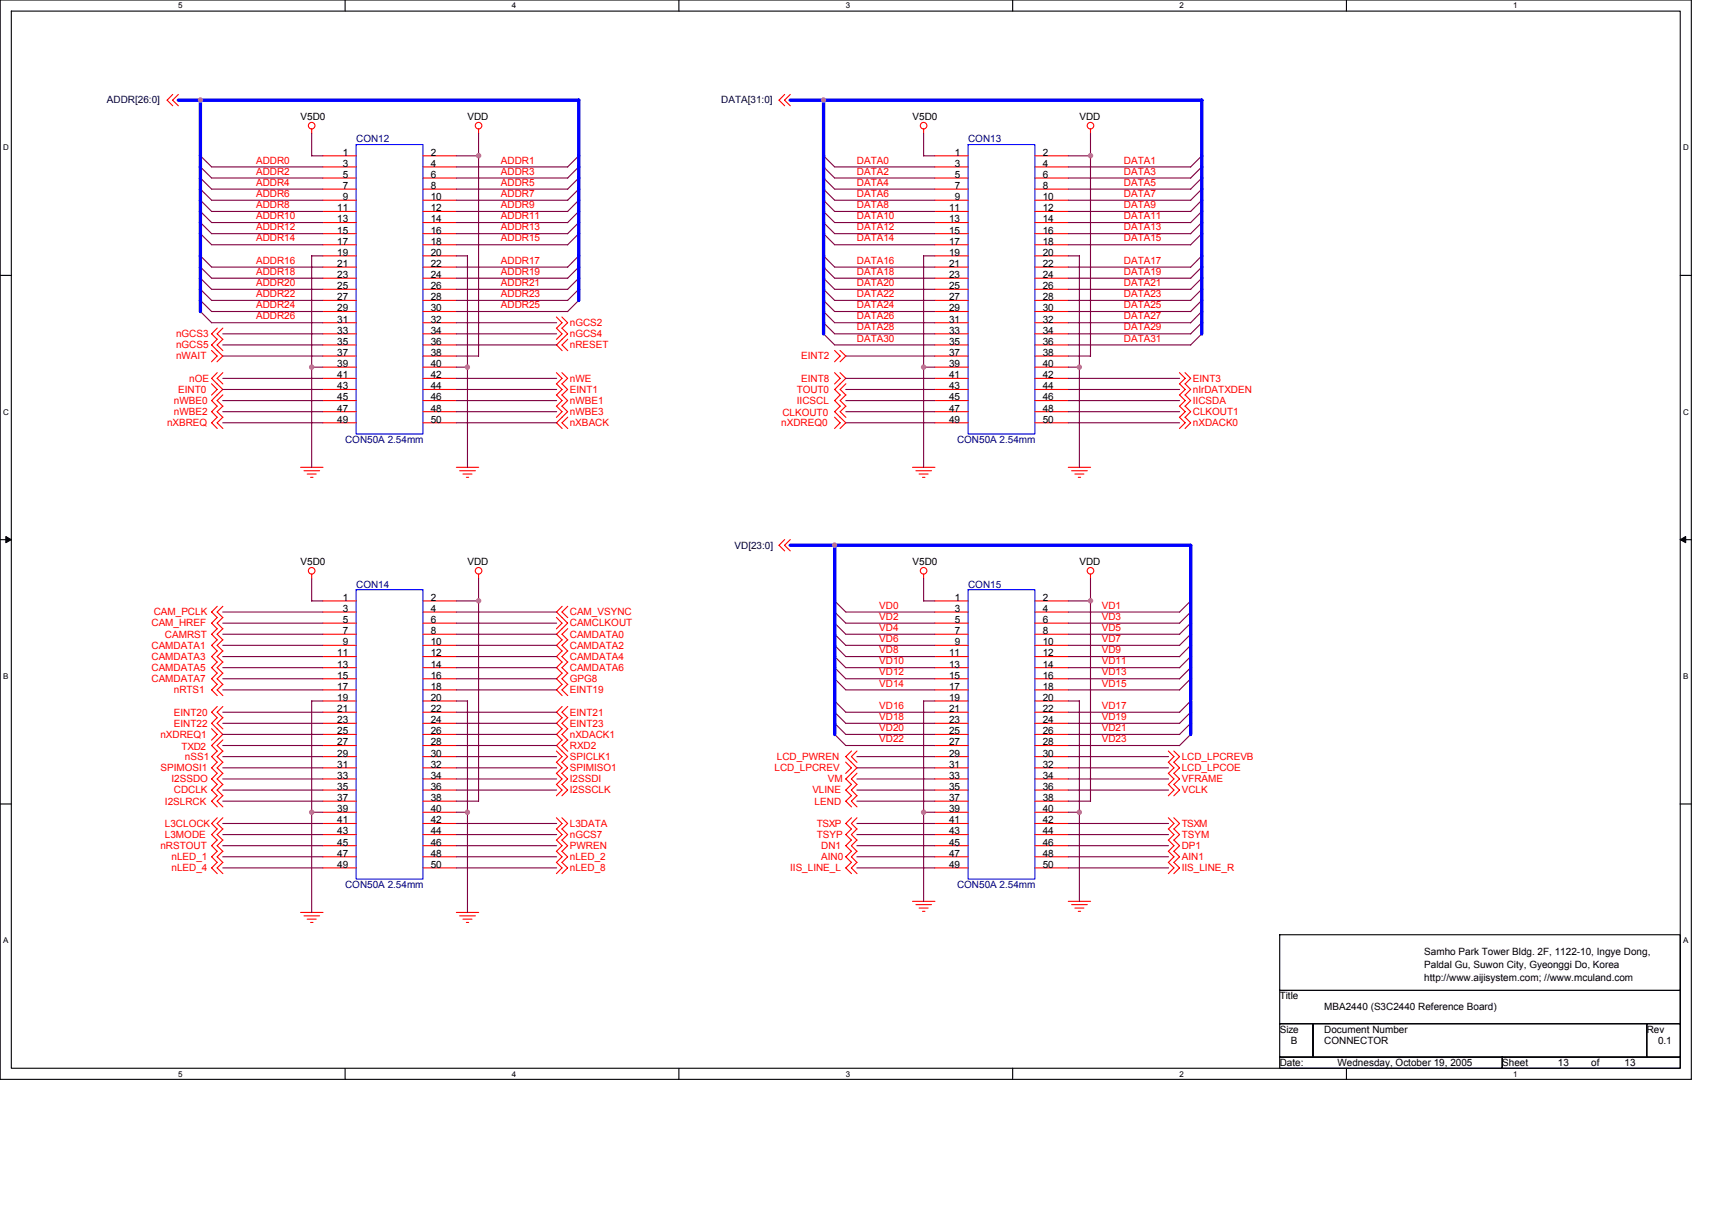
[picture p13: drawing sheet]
<svg xmlns="http://www.w3.org/2000/svg" width="297mm" height="210mm" viewBox="0 0 297 210" stroke-linecap="round" stroke-linejoin="round" font-family="sans-serif">
<defs><g id="words">
<g font-size="1.7" fill="#000040">
<text x="18.6" y="17.9">ADDR[26:0]</text>
<text x="125.1" y="17.9">DATA[31:0]</text>
<text x="127.4" y="95.2">VD[23:0]</text>
</g>
<g font-size="1.7">
<text x="52.2" y="20.8">V5D0</text>
<text x="81.1" y="20.8">VDD</text>
<text x="158.3" y="20.8">V5D0</text>
<text x="187.3" y="20.8">VDD</text>
<text x="59.5" y="27">1</text>
<text x="59.5" y="28.9">3</text>
<text x="74.7" y="27">2</text>
<text x="74.7" y="28.9">4</text>
<text x="165.6" y="27">1</text>
<text x="165.6" y="28.9">3</text>
<text x="180.9" y="27">2</text>
<text x="180.9" y="28.9">4</text>
<text x="59.5" y="30.9">5</text>
<text x="59.5" y="32.8">7</text>
<text x="59.5" y="34.7">9</text>
<text x="74.7" y="30.9">6</text>
<text x="74.7" y="32.8">8</text>
<text x="74.7" y="34.7">10</text>
<text x="165.6" y="30.9">5</text>
<text x="165.6" y="32.8">7</text>
<text x="165.6" y="34.7">9</text>
<text x="180.9" y="30.9">6</text>
<text x="180.9" y="32.8">8</text>
<text x="180.9" y="34.7">10</text>
<text x="58.5" y="36.7">11</text>
<text x="58.5" y="38.6">13</text>
<text x="58.5" y="40.5">15</text>
<text x="74.7" y="36.7">12</text>
<text x="74.7" y="38.6">14</text>
<text x="74.7" y="40.5">16</text>
<text x="164.7" y="36.7">11</text>
<text x="164.7" y="38.6">13</text>
<text x="164.7" y="40.5">15</text>
<text x="180.9" y="36.7">12</text>
<text x="180.9" y="38.6">14</text>
<text x="180.9" y="40.5">16</text>
<text x="58.5" y="42.4">17</text>
<text x="58.5" y="44.4">19</text>
<text x="58.5" y="46.3">21</text>
<text x="74.7" y="42.4">18</text>
<text x="74.7" y="44.4">20</text>
<text x="74.7" y="46.3">22</text>
<text x="164.7" y="42.4">17</text>
<text x="164.7" y="44.4">19</text>
<text x="164.7" y="46.3">21</text>
<text x="180.9" y="42.4">18</text>
<text x="180.9" y="44.4">20</text>
<text x="180.9" y="46.3">22</text>
<text x="58.5" y="48.2">23</text>
<text x="58.5" y="50.2">25</text>
<text x="58.5" y="52.1">27</text>
<text x="74.7" y="48.2">24</text>
<text x="74.7" y="50.2">26</text>
<text x="74.7" y="52.1">28</text>
<text x="164.7" y="48.2">23</text>
<text x="164.7" y="50.2">25</text>
<text x="164.7" y="52.1">27</text>
<text x="180.9" y="48.2">24</text>
<text x="180.9" y="50.2">26</text>
<text x="180.9" y="52.1">28</text>
<text x="58.5" y="54">29</text>
<text x="58.5" y="56">31</text>
<text x="58.5" y="57.9">33</text>
<text x="58.5" y="59.8">35</text>
<text x="74.7" y="54">30</text>
<text x="74.7" y="56">32</text>
<text x="74.7" y="57.9">34</text>
<text x="74.7" y="59.8">36</text>
<text x="164.7" y="54">29</text>
<text x="164.7" y="56">31</text>
<text x="164.7" y="57.9">33</text>
<text x="164.7" y="59.8">35</text>
<text x="180.9" y="54">30</text>
<text x="180.9" y="56">32</text>
<text x="180.9" y="57.9">34</text>
<text x="180.9" y="59.8">36</text>
<text x="58.5" y="61.7">37</text>
<text x="58.5" y="63.7">39</text>
<text x="58.5" y="65.6">41</text>
<text x="74.7" y="61.7">38</text>
<text x="74.7" y="63.7">40</text>
<text x="74.7" y="65.6">42</text>
<text x="164.7" y="61.7">37</text>
<text x="164.7" y="63.7">39</text>
<text x="164.7" y="65.6">41</text>
<text x="180.9" y="61.7">38</text>
<text x="180.9" y="63.7">40</text>
<text x="180.9" y="65.6">42</text>
<text x="58.5" y="67.5">43</text>
<text x="58.5" y="69.5">45</text>
<text x="58.5" y="71.4">47</text>
<text x="74.7" y="67.5">44</text>
<text x="74.7" y="69.5">46</text>
<text x="74.7" y="71.4">48</text>
<text x="164.7" y="67.5">43</text>
<text x="164.7" y="69.5">45</text>
<text x="164.7" y="71.4">47</text>
<text x="180.9" y="67.5">44</text>
<text x="180.9" y="69.5">46</text>
<text x="180.9" y="71.4">48</text>
<text x="58.5" y="73.3">49</text>
<text x="74.7" y="73.3">50</text>
<text x="164.7" y="73.3">49</text>
<text x="180.9" y="73.3">50</text>
<text x="52.2" y="98.1">V5D0</text>
<text x="81.1" y="98.1">VDD</text>
<text x="158.3" y="98.1">V5D0</text>
<text x="187.3" y="98.1">VDD</text>
<text x="59.5" y="104.2">1</text>
<text x="59.5" y="106.2">3</text>
<text x="74.7" y="104.2">2</text>
<text x="74.7" y="106.2">4</text>
<text x="165.6" y="104.2">1</text>
<text x="165.6" y="106.2">3</text>
<text x="180.9" y="104.2">2</text>
<text x="180.9" y="106.2">4</text>
<text x="58.5" y="113.9">11</text>
<text x="59.5" y="108.1">5</text>
<text x="59.5" y="110">7</text>
<text x="59.5" y="111.9">9</text>
<text x="74.7" y="108.1">6</text>
<text x="74.7" y="110">8</text>
<text x="74.7" y="111.9">10</text>
<text x="74.7" y="113.9">12</text>
<text x="164.7" y="113.9">11</text>
<text x="165.6" y="108.1">5</text>
<text x="165.6" y="110">7</text>
<text x="165.6" y="111.9">9</text>
<text x="180.9" y="108.1">6</text>
<text x="180.9" y="110">8</text>
<text x="180.9" y="111.9">10</text>
<text x="180.9" y="113.9">12</text>
<text x="58.5" y="115.8">13</text>
<text x="58.5" y="117.7">15</text>
<text x="58.5" y="119.7">17</text>
<text x="74.7" y="115.8">14</text>
<text x="74.7" y="117.7">16</text>
<text x="74.7" y="119.7">18</text>
<text x="164.7" y="115.8">13</text>
<text x="164.7" y="117.7">15</text>
<text x="164.7" y="119.7">17</text>
<text x="180.9" y="115.8">14</text>
<text x="180.9" y="117.7">16</text>
<text x="180.9" y="119.7">18</text>
<text x="58.5" y="121.6">19</text>
<text x="58.5" y="123.5">21</text>
<text x="58.5" y="125.5">23</text>
<text x="74.7" y="121.6">20</text>
<text x="74.7" y="123.5">22</text>
<text x="74.7" y="125.5">24</text>
<text x="164.7" y="121.6">19</text>
<text x="164.7" y="123.5">21</text>
<text x="164.7" y="125.5">23</text>
<text x="180.9" y="121.6">20</text>
<text x="180.9" y="123.5">22</text>
<text x="180.9" y="125.5">24</text>
<text x="58.5" y="127.4">25</text>
<text x="58.5" y="129.3">27</text>
<text x="58.5" y="131.2">29</text>
<text x="74.7" y="127.4">26</text>
<text x="74.7" y="129.3">28</text>
<text x="74.7" y="131.2">30</text>
<text x="164.7" y="127.4">25</text>
<text x="164.7" y="129.3">27</text>
<text x="164.7" y="131.2">29</text>
<text x="180.9" y="127.4">26</text>
<text x="180.9" y="129.3">28</text>
<text x="180.9" y="131.2">30</text>
<text x="58.5" y="133.2">31</text>
<text x="58.5" y="135.1">33</text>
<text x="58.5" y="137">35</text>
<text x="74.7" y="133.2">32</text>
<text x="74.7" y="135.1">34</text>
<text x="74.7" y="137">36</text>
<text x="164.7" y="133.2">31</text>
<text x="164.7" y="135.1">33</text>
<text x="164.7" y="137">35</text>
<text x="180.9" y="133.2">32</text>
<text x="180.9" y="135.1">34</text>
<text x="180.9" y="137">36</text>
<text x="58.5" y="139">37</text>
<text x="58.5" y="140.9">39</text>
<text x="58.5" y="142.8">41</text>
<text x="74.7" y="139">38</text>
<text x="74.7" y="140.9">40</text>
<text x="74.7" y="142.8">42</text>
<text x="164.7" y="139">37</text>
<text x="164.7" y="140.9">39</text>
<text x="164.7" y="142.8">41</text>
<text x="180.9" y="139">38</text>
<text x="180.9" y="140.9">40</text>
<text x="180.9" y="142.8">42</text>
<text x="58.5" y="144.8">43</text>
<text x="58.5" y="146.7">45</text>
<text x="58.5" y="148.6">47</text>
<text x="74.7" y="144.8">44</text>
<text x="74.7" y="146.7">46</text>
<text x="74.7" y="148.6">48</text>
<text x="164.7" y="144.8">43</text>
<text x="164.7" y="146.7">45</text>
<text x="164.7" y="148.6">47</text>
<text x="180.9" y="144.8">44</text>
<text x="180.9" y="146.7">46</text>
<text x="180.9" y="148.6">48</text>
<text x="58.5" y="150.5">49</text>
<text x="74.7" y="150.5">50</text>
<text x="164.7" y="150.5">49</text>
<text x="180.9" y="150.5">50</text>
<text x="247.1" y="165.6">Samho Park Tower Bldg. 2F, 1122-10, Ingye Dong,</text>
<text x="247.1" y="167.9">Paldal Gu, Suwon City, Gyeonggi Do, Korea</text>
<text x="222" y="173.4">Title</text>
<text x="247.1" y="170.2">http://www.aijisystem.com; //www.mculand.com</text>
<text x="222" y="179.1">Size</text>
<text x="229.8" y="175.3">MBA2440 (S3C2440 Reference Board)</text>
<text x="229.8" y="179.1">Document Number</text>
<text x="285.7" y="179.1">Rev</text>
<text x="222" y="184.9">Date:</text>
<text x="224" y="181.1">B</text>
<text x="229.8" y="181.1">CONNECTOR</text>
<text x="232.1" y="184.9">Wednesday, October 19, 2005</text>
<text x="260.6" y="184.9">Sheet</text>
<text x="270.3" y="184.9">13</text>
<text x="276.1" y="184.9">of</text>
<text x="281.9" y="184.9">13</text>
<text x="287.7" y="181.1">0.1</text>
</g>
<g font-size="1.7" fill="#f00">
<text x="44.4" y="28.4">ADDR0</text>
<text x="86.9" y="28.4">ADDR1</text>
<text x="148.7" y="28.4">DATA0</text>
<text x="195" y="28.4">DATA1</text>
<text x="44.4" y="30.3">ADDR2</text>
<text x="44.4" y="32.2">ADDR4</text>
<text x="44.4" y="34.2">ADDR6</text>
<text x="86.9" y="32.2">ADDR5</text>
<text x="86.9" y="30.3">ADDR3</text>
<text x="86.9" y="34.2">ADDR7</text>
<text x="148.7" y="34.2">DATA6</text>
<text x="148.7" y="32.2">DATA4</text>
<text x="148.7" y="30.3">DATA2</text>
<text x="195" y="32.2">DATA5</text>
<text x="195" y="34.2">DATA7</text>
<text x="195" y="30.3">DATA3</text>
<text x="44.4" y="36.1">ADDR8</text>
<text x="44.4" y="38">ADDR10</text>
<text x="44.4" y="41.9">ADDR14</text>
<text x="44.4" y="40">ADDR12</text>
<text x="86.9" y="38">ADDR11</text>
<text x="86.9" y="40">ADDR13</text>
<text x="86.9" y="41.9">ADDR15</text>
<text x="86.9" y="36.1">ADDR9</text>
<text x="148.7" y="41.9">DATA14</text>
<text x="148.7" y="40">DATA12</text>
<text x="148.7" y="38">DATA10</text>
<text x="148.7" y="36.1">DATA8</text>
<text x="195" y="36.1">DATA9</text>
<text x="195" y="38">DATA11</text>
<text x="195" y="41.9">DATA15</text>
<text x="195" y="40">DATA13</text>
<text x="44.4" y="45.7">ADDR16</text>
<text x="44.4" y="47.7">ADDR18</text>
<text x="86.9" y="45.7">ADDR17</text>
<text x="86.9" y="47.7">ADDR19</text>
<text x="148.7" y="47.7">DATA18</text>
<text x="148.7" y="45.7">DATA16</text>
<text x="195" y="47.7">DATA19</text>
<text x="195" y="45.7">DATA17</text>
<text x="44.4" y="53.5">ADDR24</text>
<text x="44.4" y="51.5">ADDR22</text>
<text x="44.4" y="49.6">ADDR20</text>
<text x="86.9" y="49.6">ADDR21</text>
<text x="86.9" y="53.5">ADDR25</text>
<text x="86.9" y="51.5">ADDR23</text>
<text x="148.7" y="49.6">DATA20</text>
<text x="148.7" y="53.5">DATA24</text>
<text x="148.7" y="51.5">DATA22</text>
<text x="195" y="51.5">DATA23</text>
<text x="195" y="49.6">DATA21</text>
<text x="195" y="53.5">DATA25</text>
<text x="30.5" y="58.5">nGCS3</text>
<text x="44.4" y="55.4">ADDR26</text>
<text x="98.9" y="56.6">nGCS2</text>
<text x="98.9" y="58.5">nGCS4</text>
<text x="148.7" y="57.3">DATA28</text>
<text x="148.7" y="59.3">DATA30</text>
<text x="148.7" y="55.4">DATA26</text>
<text x="195" y="57.3">DATA29</text>
<text x="195" y="59.3">DATA31</text>
<text x="195" y="55.4">DATA27</text>
<text x="30.5" y="62.4">nWAIT</text>
<text x="30.5" y="60.4">nGCS5</text>
<text x="98.9" y="60.4">nRESET</text>
<text x="139" y="62.4">EINT2</text>
<text x="30.2" y="70.1">nWBE0</text>
<text x="30.9" y="68.1">EINT0</text>
<text x="32.8" y="66.2">nOE</text>
<text x="98.9" y="66.2">nWE</text>
<text x="98.9" y="68.1">EINT1</text>
<text x="98.9" y="70.1">nWBE1</text>
<text x="138.3" y="68.1">TOUT0</text>
<text x="138.3" y="70.1">IICSCL</text>
<text x="139" y="66.2">EINT8</text>
<text x="207" y="70.1">IICSDA</text>
<text x="207" y="66.2">EINT3</text>
<text x="207" y="68.1">nIrDATXDEN</text>
<text x="29" y="73.9">nXBREQ</text>
<text x="30.2" y="72">nWBE2</text>
<text x="98.9" y="73.9">nXBACK</text>
<text x="98.9" y="72">nWBE3</text>
<text x="135.5" y="73.9">nXDREQ0</text>
<text x="135.7" y="72.2">CLKOUT0</text>
<text x="207" y="72">CLKOUT1</text>
<text x="207" y="73.9">nXDACK0</text>
<text x="26.7" y="106.7">CAM_PCLK</text>
<text x="98.9" y="106.7">CAM_VSYNC</text>
<text x="152.5" y="105.6">VD0</text>
<text x="152.5" y="107.5">VD2</text>
<text x="191.2" y="107.5">VD3</text>
<text x="191.2" y="105.6">VD1</text>
<text x="26.3" y="108.7">CAM_HREF</text>
<text x="26.3" y="112.5">CAMDATA1</text>
<text x="28.6" y="110.6">CAMRST</text>
<text x="98.9" y="108.7">CAMCLKOUT</text>
<text x="98.9" y="110.6">CAMDATA0</text>
<text x="98.9" y="112.5">CAMDATA2</text>
<text x="152.5" y="109.5">VD4</text>
<text x="152.5" y="111.4">VD6</text>
<text x="152.5" y="113.3">VD8</text>
<text x="191.2" y="109.5">VD5</text>
<text x="191.2" y="111.4">VD7</text>
<text x="191.2" y="113.3">VD9</text>
<text x="26.3" y="114.5">CAMDATA3</text>
<text x="26.3" y="116.4">CAMDATA5</text>
<text x="26.3" y="118.3">CAMDATA7</text>
<text x="98.9" y="114.5">CAMDATA4</text>
<text x="98.9" y="116.4">CAMDATA6</text>
<text x="98.9" y="118.3">GPG8</text>
<text x="152.5" y="115.2">VD10</text>
<text x="152.5" y="117.2">VD12</text>
<text x="152.5" y="119.1">VD14</text>
<text x="191.2" y="117.2">VD13</text>
<text x="191.2" y="115.2">VD11</text>
<text x="191.2" y="119.1">VD15</text>
<text x="30.2" y="124.1">EINT20</text>
<text x="30.2" y="120.3">nRTS1</text>
<text x="98.9" y="120.3">EINT19</text>
<text x="98.9" y="124.1">EINT21</text>
<text x="152.5" y="123">VD16</text>
<text x="152.5" y="124.9">VD18</text>
<text x="191.2" y="124.9">VD19</text>
<text x="191.2" y="123">VD17</text>
<text x="27.8" y="128">nXDREQ1</text>
<text x="30.2" y="126">EINT22</text>
<text x="31.5" y="130.1">TXD2</text>
<text x="32.1" y="131.8">nSS1</text>
<text x="98.9" y="131.8">SPICLK1</text>
<text x="98.9" y="126">EINT23</text>
<text x="98.9" y="128">nXDACK1</text>
<text x="98.9" y="129.9">RXD2</text>
<text x="134.8" y="131.8">LCD_PWREN</text>
<text x="152.5" y="126.8">VD20</text>
<text x="152.5" y="128.8">VD22</text>
<text x="191.2" y="128.8">VD23</text>
<text x="191.2" y="126.8">VD21</text>
<text x="205" y="131.8">LCD_LPCREVB</text>
<text x="27.8" y="133.8">SPIMOSI1</text>
<text x="29.8" y="135.7">I2SSDO</text>
<text x="30.2" y="137.6">CDCLK</text>
<text x="98.9" y="133.8">SPIMISO1</text>
<text x="98.9" y="135.7">I2SSDI</text>
<text x="98.9" y="137.6">I2SSCLK</text>
<text x="134.4" y="133.8">LCD_LPCREV</text>
<text x="140.9" y="137.6">VLINE</text>
<text x="143.7" y="135.7">VM</text>
<text x="205" y="133.8">LCD_LPCOE</text>
<text x="205" y="135.7">VFRAME</text>
<text x="205" y="137.6">VCLK</text>
<text x="28.6" y="139.6">I2SLRCK</text>
<text x="28.6" y="143.4">L3CLOCK</text>
<text x="98.9" y="143.4">L3DATA</text>
<text x="141.3" y="139.6">LEND</text>
<text x="141.7" y="143.4">TSXP</text>
<text x="205" y="143.4">TSXM</text>
<text x="27.8" y="147.3">nRSTOUT</text>
<text x="28.6" y="145.4">L3MODE</text>
<text x="29.8" y="149.2">nLED_1</text>
<text x="98.9" y="149.2">nLED_2</text>
<text x="98.9" y="147.3">PWREN</text>
<text x="98.9" y="145.4">nGCS7</text>
<text x="141.7" y="145.4">TSYP</text>
<text x="142.5" y="147.3">DN1</text>
<text x="142.5" y="149.2">AIN0</text>
<text x="205" y="145.4">TSYM</text>
<text x="205" y="147.3">DP1</text>
<text x="205" y="149.2">AIN1</text>
<text x="29.8" y="151.2">nLED_4</text>
<text x="98.9" y="151.2">nLED_8</text>
<text x="137.1" y="151.2">IIS_LINE_L</text>
<text x="205" y="151.2">IIS_LINE_R</text>
</g>
<g font-size="1.7" fill="#000080">
<text x="61.8" y="24.7">CON12</text>
<text x="168" y="24.7">CON13</text>
<text x="59.9" y="76.8">CON50A 2.54mm</text>
<text x="166" y="76.8">CON50A 2.54mm</text>
<text x="61.8" y="101.9">CON14</text>
<text x="168" y="101.9">CON15</text>
<text x="59.9" y="154.1">CON50A 2.54mm</text>
<text x="166" y="154.1">CON50A 2.54mm</text>
</g>
<g font-size="1.4">
<text x="30.9" y="1.5">5</text>
<text x="88.8" y="1.5">4</text>
<text x="146.7" y="1.5">3</text>
<text x="204.7" y="1.5">2</text>
<text x="262.6" y="1.5">1</text>
<text x=".5" y="26.1">D</text>
<text x="292" y="26.1">D</text>
<text x=".5" y="71.9">C</text>
<text x="292" y="71.9">C</text>
<text x=".5" y="117.8">B</text>
<text x="292" y="117.8">B</text>
<text x=".5" y="163.6">A</text>
<text x="292" y="163.6">A</text>
<text x="30.9" y="186.8">5</text>
<text x="88.8" y="186.8">4</text>
<text x="146.7" y="186.8">3</text>
<text x="204.7" y="186.8">2</text>
<text x="262.6" y="186.8">1</text>
</g>
</g></defs>
<path d="M0 0h293.5v187.2h-293.5zM2 1.9h289.5v183.4h-289.5z" fill="none" stroke="#000" stroke-width=".19"/>
<g fill="#fff">
<path d="M30.9 .2h.8v1.6h-.8z"/>
<path d="M30.9 185.5h.8v1.6h-.8z"/>
</g>
<path d="M59.9 0v1.9M59.9 185.3v1.9" fill="none" stroke="#000" stroke-width=".19"/>
<g fill="#fff">
<path d="M88.8 .2h.8v1.6h-.8z"/>
<path d="M88.8 185.5h.8v1.6h-.8z"/>
</g>
<path d="M117.8 0v1.9M117.8 185.3v1.9" fill="none" stroke="#000" stroke-width=".19"/>
<g fill="#fff">
<path d="M146.7 .2h.8v1.6h-.8z"/>
<path d="M146.7 185.5h.8v1.6h-.8z"/>
</g>
<path d="M175.7 0v1.9M175.7 185.3v1.9" fill="none" stroke="#000" stroke-width=".19"/>
<g fill="#fff">
<path d="M204.7 .2h.7v1.6h-.7z"/>
<path d="M204.7 185.5h.7v1.6h-.7z"/>
</g>
<path d="M233.6 0v1.9M233.6 185.3v1.9" fill="none" stroke="#000" stroke-width=".19"/>
<g fill="#fff">
<path d="M262.6 .2h.7v1.6h-.7z"/>
<path d="M262.6 185.5h.7v1.6h-.7z"/>
<path d="M.5 24.8h1v1.6h-1z"/>
<path d="M292 24.8h1v1.6h-1z"/>
<path d="M.5 70.7h1v1.5h-1z"/>
<path d="M292 70.7h1v1.5h-1z"/>
</g>
<path d="M0 47.8h2M291.5 47.8h2" fill="none" stroke="#000" stroke-width=".19"/>
<g fill="#fff">
<path d="M.5 116.5h.9v1.6h-.9z"/>
<path d="M292 116.5h.9v1.6h-.9z"/>
</g>
<path d="M0 93.6h2M291.5 93.6h2" fill="none" stroke="#000" stroke-width=".19"/>
<path d="M1 93.1l1 .5-1 .5zM291.5 93.6l1-.5v1z" fill="#000" stroke="#000" stroke-width=".17"/>
<g fill="#fff">
<path d="M.5 162.4h.9v1.5h-.9z"/>
<path d="M292 162.4h.9v1.5h-.9z"/>
</g>
<path d="M0 139.5h2M291.5 139.5h2M222 162.2h69.5v9.6h-69.5zM222 171.8h69.5v5.8h-69.5zM222 177.6h5.8v5.8h-5.8zM227.8 177.6h57.9v5.8h-57.9zM285.7 177.6h5.8v5.8h-5.8zM222 183.4h38.6v1.9h-38.6zM260.6 183.4h30.9v1.9h-30.9z" fill="none" stroke="#000" stroke-width=".19"/>
<g fill="none" stroke="#f00" stroke-width=".19">
<path d="M30 16.4l-1 1 1 1M30.9 16.4l-1 1 1 1M136.1 16.4l-.9 1 .9 1M137.1 16.4l-1 1 1 1M54.1 22.4v.8M56 27h5.8M56 29h5.8M56 30.9h5.8M56 32.8h5.8M56 34.7h5.8M56 36.7h5.8M56 38.6h5.8"/>
<path d="M73.4 27h5.8M73.4 29h5.8M73.4 30.9h5.8M73.4 32.8h5.8M73.4 34.7h5.8M73.4 36.7h5.8M73.4 38.6h5.8M83 22.4v.8M160.2 22.4v.8M162.2 27h5.8M162.2 29h5.8M162.2 30.9h5.8"/>
<path d="M162.2 32.8h5.8M162.2 34.7h5.8M162.2 36.7h5.8M162.2 38.6h5.8M179.6 27h5.8M179.6 29h5.8M179.6 30.9h5.8M179.6 32.8h5.8M179.6 34.7h5.8M179.6 36.7h5.8M179.6 38.6h5.8M189.2 22.4v.8"/>
<path d="M37.7 58.8l-1 1 1 1M37.7 56.9l-1 1 1 1M38.7 58.8l-1 1 1 1M38.7 56.9l-1 1 1 1M56 40.5h5.8M56 42.5h5.8M56 44.4h5.8M56 46.3h5.8M56 48.3h5.8M56 50.2h5.8M56 52.1h5.8M56 54h5.8"/>
<path d="M56 56h5.8M56 57.9h5.8M56 59.8h5.8M73.4 40.5h5.8M73.4 42.5h5.8M73.4 44.4h5.8M73.4 46.3h5.8M73.4 48.3h5.8M73.4 50.2h5.8M73.4 52.1h5.8M73.4 54h5.8M73.4 56h5.8"/>
<path d="M73.4 57.9h5.8M73.4 59.8h5.8M96.5 55l1 1-1 1M96.5 56.9l1 1-1 1M97.5 55l1 1-1 1M97.5 56.9l1 1-1 1M97.5 58.8l-.9 1 .9 1M98.5 58.8l-1 1 1 1M162.2 40.5h5.8M162.2 42.5h5.8M162.2 44.4h5.8M162.2 46.3h5.8"/>
<path d="M162.2 48.3h5.8M162.2 50.2h5.8M162.2 52.1h5.8M162.2 54h5.8M162.2 56h5.8M162.2 57.9h5.8M162.2 59.8h5.8M179.6 40.5h5.8M179.6 42.5h5.8M179.6 44.4h5.8M179.6 46.3h5.8M179.6 48.3h5.8"/>
<path d="M179.6 50.2h5.8M179.6 52.1h5.8M179.6 54h5.8M179.6 56h5.8M179.6 57.9h5.8M179.6 59.8h5.8M36.7 60.8l1 1-1 1M36.7 66.6l1 1-1 .9M37.7 60.8l.9 1-.9 1M37.7 70.4l-1 1 1 1M37.7 68.5l-1 1 1 1M37.7 64.6l-1 1 1.9 2-.9 .9"/>
<path d="M37.7 72.4l-1 .9 1 1M38.7 70.4l-1 1 1 1M38.7 68.5l-1 1 1 1M38.7 64.6l-1 1 1 1M38.7 72.4l-1 .9 1 1M56 61.8h5.8M56 63.7h5.8M56 65.6h5.8M56 67.6h5.8M56 69.5h5.8M56 71.4h5.8M56 73.3h5.8"/>
<path d="M73.4 61.8h5.8M73.4 63.7h5.8M73.4 65.6h5.8M73.4 67.6h5.8M73.4 69.5h5.8M73.4 71.4h5.8M73.4 73.3h5.8M96.5 64.6l1 1-1 1M96.5 66.6l1 1-1 .9M96.5 68.5l1 1-1 1M96.5 70.4l1 1-1 1M97.5 70.4l1 1-1.9 1.9 .9 1"/>
<path d="M97.5 64.6l1 1-1 1M97.5 66.6l1 1-1 .9M97.5 68.5l1 1-1 1M98.5 72.4l-1 .9 1 1M144.8 72.4l1 .9-1 1M144.8 60.8l1 1-1 1M144.8 64.6l1 1-1 1M145.8 72.4l.9 .9-.9 1M145.8 60.8l.9 1-.9 1M145.8 64.6l.9 1-.9 1M145.8 70.4l-1 1 1 1M145.8 66.6l-1 1 1 .9"/>
<path d="M145.8 68.5l-1 1 1 1M146.8 66.6l-1 1 1 .9M146.8 70.4l-1 1 1 1M146.8 68.5l-1 1 1 1M162.2 61.8h5.8M162.2 63.7h5.8M162.2 65.6h5.8M162.2 67.6h5.8M162.2 69.5h5.8M162.2 71.4h5.8M162.2 73.3h5.8M179.6 61.8h5.8"/>
<path d="M179.6 63.7h5.8M179.6 65.6h5.8M179.6 67.6h5.8M179.6 69.5h5.8M179.6 71.4h5.8M179.6 73.3h5.8M204.6 72.4l1 .9-1 1M204.6 68.5l1 1-1 1M204.6 64.6l1 1-1 1M204.6 66.6l1 1-1 .9M204.6 70.4l1 1-1 1M205.6 68.5l1 1-1 1"/>
<path d="M205.6 64.6l1 1-1 1M205.6 66.6l1 1-1 .9M205.6 70.4l1 1-1 1M205.6 72.4l1 .9-1 1M52.2 81.1h3.8M52.7 81.7h2.8M53.3 82.2h1.6M53.9 82.8h.4M54.1 99.6v.8M79.2 81.1h3.9M79.8 81.7h2.7M80.3 82.2h1.6"/>
<path d="M80.9 82.8h.4M83 99.6v.8M136.1 93.6l-.9 1 .9 1M137.1 93.6l-1 1 1 1M158.3 81.1h3.9M158.9 81.7h2.7M159.5 82.2h1.5M160.1 82.8h.4M160.2 99.6v.8M185.4 81.1h3.8M185.9 81.7h2.8M186.5 82.2h1.6"/>
<path d="M187.1 82.8h.4M189.2 99.6v.8M37.7 105.2l-1 1 1 .9M37.7 107.1l-1 1 1 1M37.7 109.1l-1 .9 1 1M37.7 111l-1 1 1 .9M37.7 112.9l-1 1 1 1M37.7 114.8l-1 1 1 1M37.7 118.7l-1 1 1 1M37.7 116.8l-1 1 1 .9M38.7 114.8l-1 1 1 1M38.7 105.2l-1 1 1 .9"/>
<path d="M38.7 107.1l-1 1 1 1M38.7 109.1l-1 .9 1 1M38.7 111l-1 1 1 .9M38.7 112.9l-1 1 1 1M38.7 118.7l-1 1 1 1M38.7 116.8l-1 1 1 .9M56 104.2h5.8M56 106.2h5.8M56 108.1h5.8M56 110h5.8M56 112h5.8M56 113.9h5.8"/>
<path d="M56 115.8h5.8M56 117.8h5.8M56 119.7h5.8M73.4 104.2h5.8M73.4 106.2h5.8M73.4 108.1h5.8M73.4 110h5.8M73.4 112h5.8M73.4 113.9h5.8M73.4 115.8h5.8M73.4 117.8h5.8M73.4 119.7h5.8"/>
<path d="M96.5 107.1l1 1-1 1M97.5 105.2l-.9 1 1.9 1.9-1.9 1.9 .9 1M97.5 112.9l-.9 1 .9 1M97.5 111l-.9 1 .9 .9M97.5 114.8l-.9 1 .9 1M97.5 118.7l-.9 1 .9 1M97.5 116.8l-.9 1 .9 .9M98.5 109.1l-1 .9 1 1M98.5 112.9l-1 1 1 1M98.5 111l-1 1 1 .9M98.5 105.2l-1 1 1 .9M98.5 114.8l-1 1 1 1"/>
<path d="M98.5 116.8l-1 1 1 .9M98.5 118.7l-1 1 1 1M162.2 104.2h5.8M162.2 106.2h5.8M162.2 108.1h5.8M162.2 110h5.8M162.2 112h5.8M162.2 113.9h5.8M162.2 115.8h5.8M162.2 117.8h5.8M162.2 119.7h5.8M179.6 104.2h5.8"/>
<path d="M179.6 106.2h5.8M179.6 108.1h5.8M179.6 110h5.8M179.6 112h5.8M179.6 113.9h5.8M179.6 115.8h5.8M179.6 117.8h5.8M179.6 119.7h5.8M36.7 126.4l1 1-1 1M37.7 124.5l-1 1 1.9 1.9-1.9 1.9 1 1-1 1 1 .9M37.7 132.2l-1 1 1 1M37.7 134.1l-1 1 1 1"/>
<path d="M37.7 136.1l-1 1 1 .9M37.7 138l-1 1 1 1M37.7 122.6l-1 .9 1 1M38.7 128.4l-1 .9 1 1-1 1 1 .9M38.7 132.2l-1 1 1 1M38.7 134.1l-1 1 1 1M38.7 136.1l-1 1 1 .9M38.7 138l-1 1 1 1M38.7 124.5l-1 1 1 .9M38.7 122.6l-1 .9 1 1M56 121.6h5.8M56 123.5h5.8"/>
<path d="M56 125.5h5.8M56 127.4h5.8M56 129.3h5.8M56 131.3h5.8M56 133.2h5.8M56 135.1h5.8M56 137.1h5.8M56 139h5.8M73.4 121.6h5.8M73.4 123.5h5.8M73.4 125.5h5.8M73.4 127.4h5.8"/>
<path d="M73.4 129.3h5.8M73.4 131.3h5.8M73.4 133.2h5.8M73.4 135.1h5.8M73.4 137.1h5.8M73.4 139h5.8M96.5 132.2l1 1-1 1M96.5 130.3l1 1-1 .9M96.5 134.1l1 1-1 1M96.5 136.1l1 1-1 .9M97.5 132.2l1 1-1 1M97.5 130.3l1 1-1 .9"/>
<path d="M97.5 134.1l1 1-1 1M97.5 136.1l1 1-1 .9M97.5 122.6l-.9 .9 .9 1M97.5 124.5l-.9 1 .9 .9M97.5 126.4l-.9 1 .9 1M97.5 128.4l-.9 .9 .9 1M98.5 122.6l-1 .9 1 1M98.5 124.5l-1 1 1 .9M98.5 126.4l-1 1 1 1M98.5 128.4l-1 .9 1 1M146.7 132.2l1 1-1 1M147.7 132.2l1 1-2 1.9 1 1"/>
<path d="M147.7 136.1l-1 1 1 .9M147.7 130.3l-1 1 1 .9M147.7 138l-1 1 1 1M148.7 134.1l-1 1 1 1M148.7 136.1l-1 1 1 .9M148.7 130.3l-1 1 1 .9M148.7 138l-1 1 1 1M162.2 121.6h5.8M162.2 123.5h5.8M162.2 125.5h5.8M162.2 127.4h5.8M162.2 129.3h5.8"/>
<path d="M162.2 131.3h5.8M162.2 133.2h5.8M162.2 135.1h5.8M162.2 137.1h5.8M162.2 139h5.8M179.6 121.6h5.8M179.6 123.5h5.8M179.6 125.5h5.8M179.6 127.4h5.8M179.6 129.3h5.8M179.6 131.3h5.8M179.6 133.2h5.8"/>
<path d="M179.6 135.1h5.8M179.6 137.1h5.8M179.6 139h5.8M202.7 130.3l1 1-1 .9M202.7 132.2l1 1-1 1M202.7 134.1l1 1-1 1M202.7 136.1l1 1-1 .9M203.7 130.3l1 1-1 .9M203.7 132.2l1 1-1 1M203.7 134.1l1 1-1 1M203.7 136.1l1 1-1 .9M37.7 147.7l-1 .9 1 1"/>
<path d="M37.7 149.6l-1 1 1 1M37.7 145.7l-1 1 1 1M37.7 141.9l-1 1 1 .9M37.7 143.8l-1 1 1 1M38.7 147.7l-1 .9 1 1M38.7 149.6l-1 1 1 1M38.7 145.7l-1 1 1 1M38.7 141.9l-1 1 1 .9M38.7 143.8l-1 1 1 1M52.2 158.3h3.8M52.7 158.9h2.8M53.3 159.4h1.6"/>
<path d="M56 140.9h5.8M56 142.9h5.8M56 144.8h5.8M56 146.7h5.8M56 148.6h5.8M56 150.6h5.8M73.4 140.9h5.8M73.4 142.9h5.8M73.4 144.8h5.8M73.4 146.7h5.8M73.4 148.6h5.8M73.4 150.6h5.8"/>
<path d="M79.2 158.3h3.9M79.8 158.9h2.7M80.3 159.4h1.6M96.5 149.6l1 1-1 1M96.5 147.7l1 .9-1 1M96.5 145.7l1 1-1 1M96.5 141.9l1 1-1 .9M96.5 143.8l1 1-1 1M97.5 149.6l1 1-1 1M97.5 147.7l1 .9-1 1M97.5 145.7l1 1-1 1M97.5 141.9l1 1-1 .9"/>
<path d="M97.5 143.8l1 1-1 1M147.7 143.8l-1 1 1 1M147.7 141.9l-1 1 1 .9M147.7 145.7l-1 1 1 1M147.7 147.7l-1 .9 1 1M147.7 149.6l-1 1 1 1M148.7 143.8l-1 1 1 1M148.7 141.9l-1 1 1 .9M148.7 145.7l-1 1 1 1M148.7 147.7l-1 .9 1 1M148.7 149.6l-1 1 1 1M158.3 156.4h3.9"/>
<path d="M158.9 156.9h2.7M159.5 157.5h1.5M160.1 158.1h.4M162.2 140.9h5.8M162.2 142.9h5.8M162.2 144.8h5.8M162.2 146.7h5.8M162.2 148.6h5.8M162.2 150.6h5.8M179.6 140.9h5.8M179.6 142.9h5.8M179.6 144.8h5.8"/>
<path d="M179.6 146.7h5.8M179.6 148.6h5.8M179.6 150.6h5.8M185.4 156.4h3.8M185.9 156.9h2.8M186.5 157.5h1.6M187.1 158.1h.4M202.7 141.9l1 1-1 .9M202.7 143.8l1 1-1 1M202.7 145.7l1 1-1 1M202.7 147.7l1 .9-1 1M202.7 149.6l1 1-1 1"/>
<path d="M203.7 141.9l1 1-1 .9M203.7 143.8l1 1-1 1M203.7 145.7l1 1-1 1M203.7 147.7l1 .9-1 1M203.7 149.6l1 1-1 1M53.9 160h.4M80.9 160h.4"/>
<circle cx="54.1" cy="21.8" r=".57"/>
<circle cx="83" cy="21.8" r=".57"/>
<circle cx="160.3" cy="21.8" r=".57"/>
<circle cx="189.2" cy="21.8" r=".57"/>
<circle cx="54.1" cy="99" r=".57"/>
<circle cx="83" cy="99" r=".57"/>
<circle cx="160.3" cy="99" r=".57"/>
<circle cx="189.2" cy="99" r=".57"/>
</g>
<path d="M61.8 25.1h11.6v50.2h-11.6zM168 25.1h11.6v50.2h-11.6zM61.8 102.3h11.6v50.2h-11.6zM168 102.3h11.6v50.2h-11.6z" fill="none" stroke="#00f" stroke-width=".19"/>
<g fill="none" stroke="#800040" stroke-width=".19">
<path d="M34.8 34.7l1.9 2h19.3M34.8 28.9l1.9 2h19.3M34.8 30.9l1.9 1.9h19.3M34.8 36.7l1.9 1.9h19.3M34.8 32.8l1.9 1.9h19.3M34.8 27l1.9 2h19.3M34.8 38.6l1.9 1.9h19.3M54.1 23.2v3.9M54.1 27h1.9M79.2 27h3.9M79.2 38.6h19.3M79.2 36.7h19.3"/>
<path d="M79.2 30.9h19.3M79.2 32.8h19.3M79.2 29h19.3M79.2 34.7h19.3M83 23.2v38.6h-3.8M100.4 34.7l-1.9 2M100.4 38.6l-1.9 2M100.4 36.7l-1.9 1.9M100.4 32.8l-1.9 2M100.4 29l-1.9 1.9M100.4 30.9l-1.9 1.9M100.4 27l-1.9 2"/>
<path d="M142.9 32.8l1.9 1.9h17.4M142.9 36.7l1.9 1.9h17.4M142.9 30.9l1.9 1.9h17.4M142.9 28.9l1.9 2h17.4M142.9 34.7l1.9 2h17.4M142.9 27l1.9 2h17.4M142.9 38.6l1.9 1.9h17.4M160.2 27h2M160.2 23.2v3.9M185.4 27h3.8M185.4 38.6h21.2M185.4 36.7h21.2"/>
<path d="M185.4 30.9h21.2M185.4 32.8h21.2M185.4 29h21.2M185.4 34.7h21.2M189.2 23.2v38.6h-3.8M208.5 38.6l-1.9 2M208.5 27l-1.9 2M208.5 30.9l-1.9 1.9M208.5 34.7l-1.9 2M208.5 29l-1.9 1.9M208.5 32.8l-1.9 2M208.5 36.7l-1.9 1.9"/>
<path d="M34.8 40.5l1.9 2h19.3M34.8 52.1l1.9 1.9h19.3M34.8 48.2l1.9 2h19.3M34.8 46.3l1.9 2h19.3M34.8 54l1.9 2h19.3M34.8 50.2l1.9 1.9h19.3M34.8 44.4l1.9 1.9h19.3M38.6 57.9h17.4M38.6 59.8h17.4M56 44.4h-1.9v36.7M79.2 44.4h1.9v36.7M79.2 40.5h19.3"/>
<path d="M79.2 42.5h19.3M79.2 46.3h19.3M79.2 56h17.4M79.2 48.3h19.3M79.2 54h19.3M79.2 52.1h19.3M79.2 50.2h19.3M79.2 57.9h17.4M79.2 59.8h17.4M100.4 40.5l-1.9 2M100.4 50.2l-1.9 1.9M100.4 44.4l-1.9 2"/>
<path d="M100.4 46.3l-1.9 2M100.4 48.3l-1.9 1.9M100.4 52.1l-1.9 2M142.9 57.9l1.9 1.9h17.4M142.9 56l1.9 1.9h17.4M142.9 44.4l1.9 1.9h17.4M142.9 40.5l1.9 2h17.4M142.9 48.2l1.9 2h17.4M142.9 46.3l1.9 2h17.4M142.9 54l1.9 2h17.4M142.9 50.2l1.9 1.9h17.4M142.9 52.1l1.9 1.9h17.4"/>
<path d="M162.2 44.4h-2v36.7M185.4 44.4h1.9v36.7M185.4 40.5h21.2M185.4 42.5h21.2M185.4 46.3h21.2M185.4 56h21.2M185.4 48.3h21.2M185.4 54h21.2M185.4 52.1h21.2M185.4 50.2h21.2M185.4 57.9h21.2M185.4 59.8h21.2"/>
<path d="M208.5 48.3l-1.9 1.9M208.5 56l-1.9 1.9M208.5 40.5l-1.9 2M208.5 57.9l-1.9 2M208.5 54l-1.9 2M208.5 46.3l-1.9 2M208.5 44.4l-1.9 2M208.5 50.2l-1.9 1.9M208.5 52.1l-1.9 2M38.6 61.8h17.4M38.6 65.6h17.4M38.6 71.4h17.4"/>
<path d="M38.6 69.5h17.4M38.6 67.6h17.4M38.6 73.3h17.4M54.1 63.7h1.9M79.2 63.7h1.9M79.2 65.6h17.4M79.2 71.4h17.4M79.2 69.5h17.4M79.2 67.6h17.4M79.2 73.3h17.4M146.7 61.8h15.5M146.7 65.6h15.5"/>
<path d="M146.7 71.4h15.5M146.7 69.5h15.5M146.7 67.6h15.5M146.7 73.3h15.5M160.2 63.7h2M185.4 63.7h1.9M185.4 65.6h19.3M185.4 71.4h19.3M185.4 69.5h19.3M185.4 67.6h19.3M185.4 73.3h19.3M38.6 106.2h17.4"/>
<path d="M38.6 108.1h17.4M38.6 110h17.4M38.6 112h17.4M38.6 113.9h17.4M38.6 115.8h17.4M38.6 117.8h17.4M38.6 119.7h17.4M54.1 100.4v3.9M54.1 104.2h1.9M79.2 104.2h3.9M79.2 106.2h17.4M79.2 108.1h17.4"/>
<path d="M79.2 110h17.4M79.2 112h17.4M79.2 113.9h17.4M79.2 115.8h17.4M79.2 117.8h17.4M79.2 119.7h17.4M83 100.4v38.6M144.8 104.2l1.9 2h15.5M144.8 106.2l1.9 1.9h15.5M144.8 108.1l1.9 1.9h15.5M144.8 110l1.9 2h15.5M144.8 111.9l1.9 2h15.5"/>
<path d="M144.8 113.9l1.9 1.9h15.5M144.8 115.8l1.9 2h15.5M144.8 117.7l1.9 2h15.5M160.2 100.4v3.9M160.2 104.2h2M185.4 104.2h3.8M185.4 106.2h19.3M185.4 108.1h19.3M185.4 110h19.3M185.4 112h19.3M185.4 113.9h19.3M185.4 115.8h19.3"/>
<path d="M185.4 117.8h19.3M185.4 119.7h19.3M189.2 100.4v38.6M206.6 113.9l-2 1.9M206.6 115.8l-2 2M206.6 117.8l-2 1.9M206.6 108.1l-2 1.9M206.6 112l-2 1.9M206.6 106.2l-2 1.9M206.6 104.2l-2 2M206.6 110l-2 2M38.6 123.5h17.4"/>
<path d="M38.6 127.4h17.4M38.6 125.5h17.4M38.6 129.3h17.4M38.6 135.1h17.4M38.6 137.1h17.4M38.6 133.2h17.4M38.6 131.3h17.4M38.6 139h17.4M56 121.6h-1.9v36.7M79.2 139h3.8M79.2 121.6h1.9v36.7M79.2 123.5h17.4"/>
<path d="M79.2 127.4h17.4M79.2 125.5h17.4M79.2 129.3h17.4M79.2 135.1h17.4M79.2 137.1h17.4M79.2 133.2h17.4M79.2 131.3h17.4M144.8 121.6l1.9 1.9h15.5M144.8 123.5l1.9 2h15.5M144.8 125.5l1.9 1.9h15.5M144.8 127.4l1.9 1.9h15.5M148.7 135.1h13.5"/>
<path d="M148.7 137.1h13.5M148.7 133.2h13.5M148.7 131.3h13.5M148.7 139h13.5M162.2 121.6h-2v34.8M185.4 121.6h1.9v34.8M185.4 123.5h19.3M185.4 127.4h19.3M185.4 125.5h19.3M185.4 129.3h19.3M185.4 135.1h17.4M185.4 137.1h17.4"/>
<path d="M185.4 133.2h17.4M185.4 131.3h17.4M185.4 139h3.8M206.6 127.4l-2 1.9M206.6 123.5l-2 2M206.6 121.6l-2 2M206.6 125.5l-2 1.9M38.6 144.8h17.4M38.6 142.9h17.4M38.6 146.7h17.4M38.6 148.6h17.4M38.6 150.6h17.4"/>
<path d="M54.1 140.9h1.9M79.2 140.9h1.9M79.2 144.8h17.4M79.2 142.9h17.4M79.2 146.7h17.4M79.2 148.6h17.4M79.2 150.6h17.4M148.7 144.8h13.5M148.7 142.9h13.5M148.7 146.7h13.5M148.7 148.6h13.5M148.7 150.6h13.5"/>
<path d="M160.2 140.9h2M185.4 140.9h1.9M185.4 144.8h17.4M185.4 142.9h17.4M185.4 146.7h17.4M185.4 148.6h17.4M185.4 150.6h17.4"/>
</g>
<path d="M30.9 17.4h69.5v34.7M34.8 17.4v36.7M137.1 17.4h71.4M142.9 17.4v40.5M208.5 17.4v40.5M137.1 94.6h69.5v26.8M144.8 94.6v32.8M206.6 121.6v5.8" fill="none" stroke="#00f" stroke-width=".57"/>
<g fill="#f0f" stroke="#f0f" stroke-width=".19">
<circle cx="81.1" cy="140.9" r=".38"/>
<circle cx="54.1" cy="140.9" r=".38"/>
<circle cx="160.3" cy="140.9" r=".38"/>
<circle cx="187.3" cy="140.9" r=".38"/>
<circle cx="187.3" cy="63.7" r=".38"/>
<circle cx="160.3" cy="63.7" r=".38"/>
<circle cx="81.1" cy="63.7" r=".38"/>
<circle cx="54.1" cy="63.7" r=".38"/>
<circle cx="189.2" cy="27" r=".38"/>
<circle cx="83" cy="27" r=".38"/>
<circle cx="83" cy="104.2" r=".38"/>
<circle cx="189.2" cy="104.2" r=".38"/>
<circle cx="144.8" cy="94.6" r=".38"/>
<circle cx="34.8" cy="17.4" r=".38"/>
<circle cx="142.9" cy="17.4" r=".38"/>
</g>
<use href="#words"/>
</svg>
